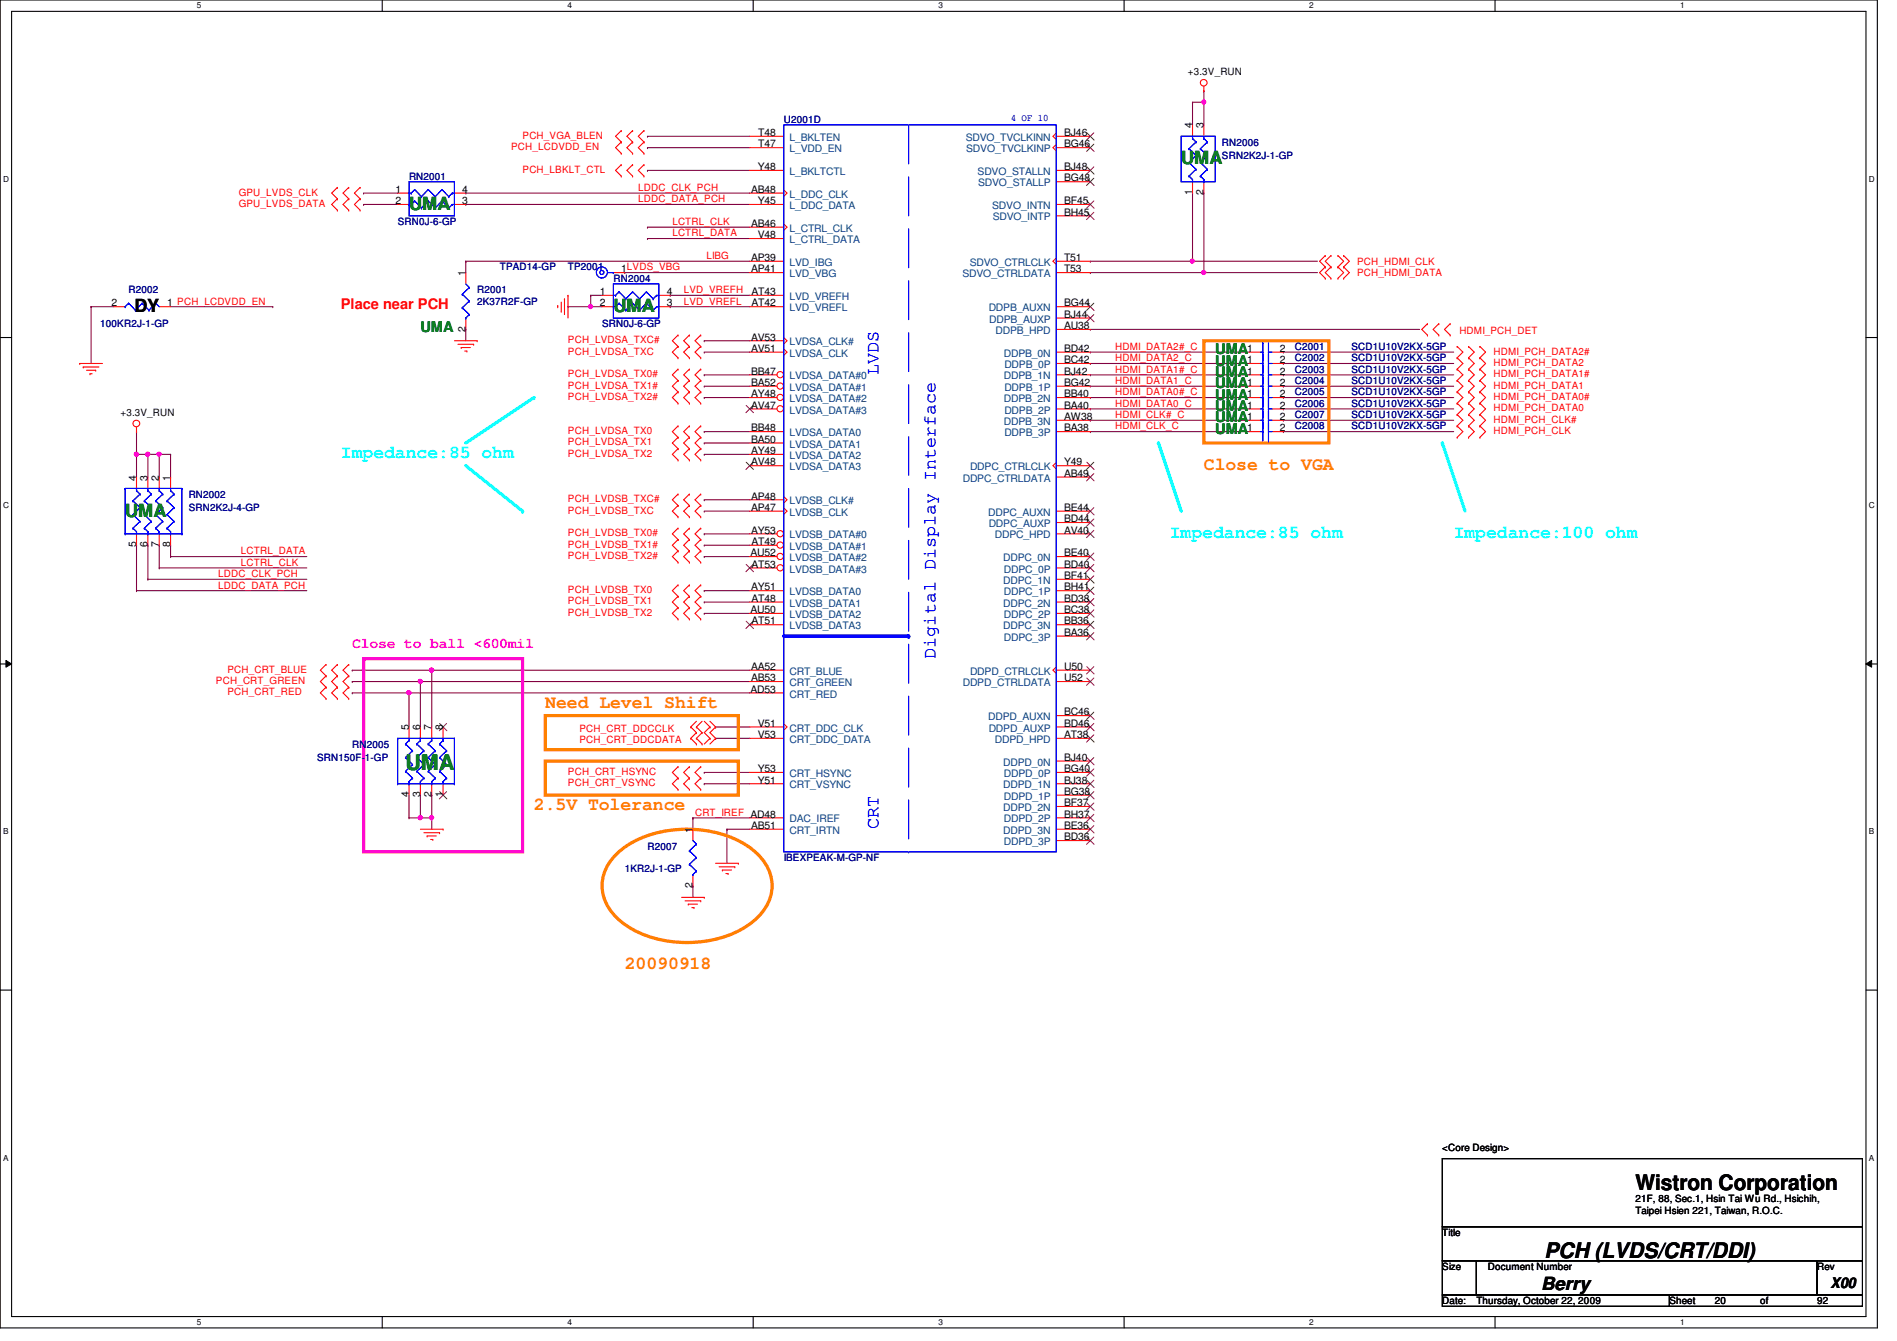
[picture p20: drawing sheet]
<svg xmlns="http://www.w3.org/2000/svg" width="297mm" height="210mm" viewBox="0 0 297 210" stroke-linecap="round" stroke-linejoin="round" font-family="sans-serif">
<defs><g id="words">
<text font-size="3.3" fill="#008000" x="63.5" y="120.5">UMA</text>
<g font-size="3.3">
<text x="256.1" y="186.3">Wistron Corporation</text>
<text x="241.8" y="196.8">PCH (LVDS/CRT/DDI)</text>
</g>
<g font-size="2.8" fill="#008000">
<text x="185" y="25.7">UMA</text>
<text x="64" y="32.9">UMA</text>
<text x="96.1" y="48.9">UMA</text>
<text x="19.6" y="80.9">UMA</text>
</g>
<g font-size="2.8">
<text x="21" y="48.9">DY</text>
<text x="241.3" y="201.9">Berry</text>
</g>
<g font-size="2.8" fill="#00f">
<text x="137.6" y="58.7" transform="rotate(-90 137.6 58.7)">LVDS</text>
<text x="146.5" y="103.1" transform="rotate(-90 146.5 103.1)">Digital Display Interface</text>
<text x="137.6" y="129.8" transform="rotate(-90 137.6 129.8)">CRT</text>
</g>
<g font-size="2.8" fill="#0ff">
<text x="53.4" y="71.7">Impedance:85 ohm</text>
<text x="183.2" y="84.2">Impedance:85 ohm</text>
<text x="227.6" y="84.2">Impedance:100 ohm</text>
</g>
<g font-size="2.8" fill="#ff8000">
<text x="188.5" y="73.5">Close to VGA</text>
<text x="85.4" y="110.8">Need Level Shift</text>
<text x="83.6" y="126.8">2.5V Tolerance</text>
<text x="97.8" y="151.7">20090918</text>
</g>
<text font-size="2.3" fill="#f00" x="53.4" y="48.3">Place near PCH</text>
<g font-size="2.3" fill="#008000">
<text x="65.8" y="51.9">UMA</text>
<text x="190.3" y="59">UMA</text>
<text x="190.3" y="57.2">UMA</text>
<text x="190.3" y="55.5">UMA</text>
<text x="190.3" y="62.6">UMA</text>
<text x="190.3" y="60.8">UMA</text>
<text x="190.3" y="64.3">UMA</text>
<text x="190.3" y="66.1">UMA</text>
<text x="190.3" y="67.9">UMA</text>
</g>
<text font-size="2.3" fill="#f0f" x="55.2" y="101.4">Close to ball &lt;600mil</text>
<text font-size="2.3" x="286.6" y="201.5">X00</text>
<g font-size="1.6">
<text x="186" y="11.8">+3.3V_RUN</text>
<text x="118.7" y="21.3">T48</text>
<text x="118.7" y="23.1">T47</text>
<text x="166.6" y="23.1">BG46</text>
<text x="166.6" y="21.3">BJ46</text>
<text x="186.7" y="20.1" transform="rotate(-90 186.7 20.1)">4</text>
<text x="188.5" y="20.1" transform="rotate(-90 188.5 20.1)">3</text>
<text x="118.7" y="26.6">Y48</text>
<text x="166.6" y="28.4">BG48</text>
<text x="166.6" y="26.6">BJ48</text>
<text x="61.9" y="30.2">1</text>
<text x="61.9" y="32">2</text>
<text x="72.4" y="32">3</text>
<text x="72.4" y="30.2">4</text>
<text x="117.6" y="35.5">AB46</text>
<text x="117.6" y="30.2">AB48</text>
<text x="118.7" y="32">Y45</text>
<text x="166.6" y="33.7">BH45</text>
<text x="166.6" y="32">BF45</text>
<text x="186.7" y="30.6" transform="rotate(-90 186.7 30.6)">1</text>
<text x="188.5" y="30.6" transform="rotate(-90 188.5 30.6)">2</text>
<text x="117.6" y="40.9">AP39</text>
<text x="118.7" y="37.3">V48</text>
<text x="166.6" y="40.9">T51</text>
<text x="17.5" y="48">2</text>
<text x="26.2" y="48">1 PCH_LCDVDD_EN</text>
<text x="72.9" y="43.2" transform="rotate(-90 72.9 43.2)">1</text>
<text x="93.9" y="46.2">1</text>
<text x="93.9" y="48">2</text>
<text x="97.3" y="42.6">1LVDS_VBG</text>
<text x="104.4" y="48">3</text>
<text x="104.4" y="46.2">4</text>
<text x="117.6" y="42.6">AP41</text>
<text x="117.7" y="46.2">AT43</text>
<text x="117.7" y="48">AT42</text>
<text x="166.6" y="42.6">T53</text>
<text x="166.6" y="48">BG44</text>
<text x="72.9" y="51.9" transform="rotate(-90 72.9 51.9)">2</text>
<text x="117.6" y="53.3">AV53</text>
<text x="166.6" y="49.7">BJ44</text>
<text x="166.6" y="51.5">AU38</text>
<text x="117.6" y="55.1">AV51</text>
<text x="117.6" y="58.6">BB47</text>
<text x="166.6" y="55.1">BD42</text>
<text x="166.6" y="58.6">BJ42</text>
<text x="166.6" y="56.9">BC42</text>
<text x="195.3" y="58.6">1</text>
<text x="195.3" y="56.9">1</text>
<text x="195.3" y="55.1">1</text>
<text x="200.4" y="58.6">2</text>
<text x="200.4" y="56.9">2</text>
<text x="200.4" y="55.1">2</text>
<text x="18.9" y="65.1">+3.3V_RUN</text>
<text x="117.6" y="60.4">BA52</text>
<text x="117.6" y="62.2">AY48</text>
<text x="117.6" y="64">AV47</text>
<text x="166.6" y="62.2">BB40</text>
<text x="166.6" y="65.7">AW38</text>
<text x="166.6" y="60.4">BG42</text>
<text x="166.6" y="64">BA40</text>
<text x="195.3" y="62.2">1</text>
<text x="195.3" y="65.7">1</text>
<text x="195.3" y="60.4">1</text>
<text x="195.3" y="64">1</text>
<text x="200.4" y="62.2">2</text>
<text x="200.4" y="65.7">2</text>
<text x="200.4" y="60.4">2</text>
<text x="200.4" y="64">2</text>
<text x="117.6" y="67.5">BB48</text>
<text x="117.6" y="69.3">BA50</text>
<text x="117.6" y="71.1">AY49</text>
<text x="166.6" y="67.5">BA38</text>
<text x="195.3" y="67.5">1</text>
<text x="200.4" y="67.5">2</text>
<text x="21.3" y="75.2" transform="rotate(-90 21.3 75.2)">4</text>
<text x="23.1" y="75.2" transform="rotate(-90 23.1 75.2)">3</text>
<text x="24.9" y="75.2" transform="rotate(-90 24.9 75.2)">2</text>
<text x="26.7" y="75.2" transform="rotate(-90 26.7 75.2)">1</text>
<text x="117.6" y="72.9">AV48</text>
<text x="166.6" y="72.9">Y49</text>
<text x="166.6" y="74.6">AB49</text>
<text x="117.6" y="78.2">AP48</text>
<text x="117.6" y="80">AP47</text>
<text x="117.6" y="83.5">AY53</text>
<text x="166.6" y="80">BE44</text>
<text x="166.6" y="81.7">BD44</text>
<text x="166.6" y="83.5">AV40</text>
<text x="21.3" y="85.7" transform="rotate(-90 21.3 85.7)">5</text>
<text x="23.1" y="85.7" transform="rotate(-90 23.1 85.7)">6</text>
<text x="24.9" y="85.7" transform="rotate(-90 24.9 85.7)">7</text>
<text x="26.7" y="85.7" transform="rotate(-90 26.7 85.7)">8</text>
<text x="117.5" y="87.1">AU52</text>
<text x="117.7" y="85.3">AT49</text>
<text x="117.7" y="88.9">AT53</text>
<text x="166.6" y="87.1">BE40</text>
<text x="166.6" y="88.9">BD40</text>
<text x="117.5" y="96">AU50</text>
<text x="117.6" y="92.4">AY51</text>
<text x="117.7" y="94.2">AT48</text>
<text x="166.6" y="90.6">BF41</text>
<text x="166.6" y="94.2">BD38</text>
<text x="166.6" y="92.4">BH41</text>
<text x="166.6" y="96">BC38</text>
<text x="117.7" y="97.7">AT51</text>
<text x="166.6" y="97.7">BB36</text>
<text x="166.6" y="99.5">BA36</text>
<text x="117.6" y="104.9">AA52</text>
<text x="117.6" y="106.6">AB53</text>
<text x="166.6" y="104.9">U50</text>
<text x="166.6" y="106.6">U52</text>
<text x="117.5" y="108.4">AD53</text>
<text x="118.7" y="113.7">V51</text>
<text x="166.6" y="112">BC46</text>
<text x="166.6" y="113.7">BD46</text>
<text x="64" y="114.3" transform="rotate(-90 64 114.3)">5</text>
<text x="65.8" y="114.3" transform="rotate(-90 65.8 114.3)">6</text>
<text x="67.6" y="114.3" transform="rotate(-90 67.6 114.3)">7</text>
<text x="69.3" y="114.3" transform="rotate(-90 69.3 114.3)">8</text>
<text x="118.7" y="115.5">V53</text>
<text x="166.6" y="119.1">BJ40</text>
<text x="166.6" y="115.5">AT38</text>
<text x="64" y="124.8" transform="rotate(-90 64 124.8)">4</text>
<text x="65.8" y="124.8" transform="rotate(-90 65.8 124.8)">3</text>
<text x="67.6" y="124.8" transform="rotate(-90 67.6 124.8)">2</text>
<text x="69.3" y="124.8" transform="rotate(-90 69.3 124.8)">1</text>
<text x="118.7" y="120.9">Y53</text>
<text x="118.7" y="122.6">Y51</text>
<text x="166.6" y="122.6">BJ38</text>
<text x="166.6" y="120.9">BG40</text>
<text x="166.6" y="124.4">BG38</text>
<text x="108.5" y="130.3" transform="rotate(-90 108.5 130.3)">1</text>
<text x="117.6" y="129.8">AB51</text>
<text x="166.6" y="126.2">BF37</text>
<text x="166.6" y="129.8">BE36</text>
<text x="166.6" y="128">BH37</text>
<text x="166.6" y="131.5">BD36</text>
<text x="108.5" y="139" transform="rotate(-90 108.5 139)">2</text>
<text x="225.8" y="180.1">&lt;Core Design&gt;</text>
<text x="256.1" y="188.1">21F, 88, Sec.1, Hsin Tai Wu Rd., Hsichih,</text>
<text x="256.1" y="189.9">Taipei Hsien 221, Taiwan, R.O.C.</text>
<text x="225.8" y="193.5">Title</text>
<text x="225.8" y="198.8">Size</text>
<text x="233" y="198.8">Document Number</text>
<text x="284.5" y="198.8">Rev</text>
<text x="225.8" y="204.1">Date:</text>
<text x="231.2" y="204.1">Thursday, October 22, 2009</text>
<text x="261.4" y="204.1">Sheet</text>
<text x="268.5" y="204.1">20</text>
<text x="275.6" y="204.1">of</text>
<text x="284.5" y="204.1">92</text>
</g>
<g font-size="1.6" fill="#f00">
<text x="80" y="23.5">PCH_LCDVDD_EN</text>
<text x="81.8" y="21.7">PCH_VGA_BLEN</text>
<text x="81.8" y="27.1">PCH_LBKLT_CTL</text>
<text x="99.9" y="29.9">LDDC_CLK_PCH</text>
<text x="37.4" y="30.6">GPU_LVDS_CLK</text>
<text x="37.4" y="32.4">GPU_LVDS_DATA</text>
<text x="99.9" y="31.7">LDDC_DATA_PCH</text>
<text x="105.3" y="35.2">LCTRL_CLK</text>
<text x="105.3" y="37">LCTRL_DATA</text>
<text x="110.6" y="40.6">LIBG</text>
<text x="212.5" y="41.4">PCH_HDMI_CLK</text>
<text x="107.1" y="45.9">LVD_VREFH</text>
<text x="107.1" y="47.7">LVD_VREFL</text>
<text x="212.5" y="43.2">PCH_HDMI_DATA</text>
<text x="88.9" y="53.7">PCH_LVDSA_TXC#</text>
<text x="228.5" y="52.3">HDMI_PCH_DET</text>
<text x="88.9" y="59.1">PCH_LVDSA_TX0#</text>
<text x="88.9" y="55.5">PCH_LVDSA_TXC</text>
<text x="174.6" y="54.8">HDMI_DATA2#_C</text>
<text x="174.6" y="56.6">HDMI_DATA2_C</text>
<text x="174.6" y="58.3">HDMI_DATA1#_C</text>
<text x="233.8" y="59.1">HDMI_PCH_DATA1#</text>
<text x="233.8" y="57.3">HDMI_PCH_DATA2</text>
<text x="233.8" y="55.5">HDMI_PCH_DATA2#</text>
<text x="88.9" y="60.8">PCH_LVDSA_TX1#</text>
<text x="88.9" y="62.6">PCH_LVDSA_TX2#</text>
<text x="174.6" y="63.7">HDMI_DATA0_C</text>
<text x="174.6" y="61.9">HDMI_DATA0#_C</text>
<text x="174.6" y="65.4">HDMI_CLK#_C</text>
<text x="174.6" y="60.1">HDMI_DATA1_C</text>
<text x="233.8" y="64.4">HDMI_PCH_DATA0</text>
<text x="233.8" y="62.6">HDMI_PCH_DATA0#</text>
<text x="233.8" y="60.8">HDMI_PCH_DATA1</text>
<text x="88.9" y="67.9">PCH_LVDSA_TX0</text>
<text x="88.9" y="69.7">PCH_LVDSA_TX1</text>
<text x="88.9" y="71.5">PCH_LVDSA_TX2</text>
<text x="174.6" y="67.2">HDMI_CLK_C</text>
<text x="233.8" y="67.9">HDMI_PCH_CLK</text>
<text x="233.8" y="66.2">HDMI_PCH_CLK#</text>
<text x="88.9" y="83.9">PCH_LVDSB_TX0#</text>
<text x="88.9" y="78.6">PCH_LVDSB_TXC#</text>
<text x="88.9" y="80.4">PCH_LVDSB_TXC</text>
<text x="37.7" y="88.6">LCTRL_CLK</text>
<text x="37.7" y="86.8">LCTRL_DATA</text>
<text x="88.9" y="85.7">PCH_LVDSB_TX1#</text>
<text x="88.9" y="87.5">PCH_LVDSB_TX2#</text>
<text x="34.2" y="92.1">LDDC_DATA_PCH</text>
<text x="34.2" y="90.3">LDDC_CLK_PCH</text>
<text x="88.9" y="92.8">PCH_LVDSB_TX0</text>
<text x="88.9" y="94.6">PCH_LVDSB_TX1</text>
<text x="88.9" y="96.4">PCH_LVDSB_TX2</text>
<text x="33.8" y="107.1">PCH_CRT_GREEN</text>
<text x="35.6" y="105.3">PCH_CRT_BLUE</text>
<text x="35.6" y="108.8">PCH_CRT_RED</text>
<text x="90.7" y="114.5">PCH_CRT_DDCCLK</text>
<text x="90.7" y="116.3">PCH_CRT_DDCDATA</text>
<text x="88.9" y="121.3">PCH_CRT_HSYNC</text>
<text x="88.9" y="123.1">PCH_CRT_VSYNC</text>
<text x="108.8" y="127.7">CRT_IREF AD48</text>
</g>
<g font-size="1.6" fill="#000080">
<text x="122.7" y="19.2">U2001D</text>
<text x="191.3" y="22.8">RN2006</text>
<text x="64" y="28.1">RN2001</text>
<text x="191.3" y="24.9">SRN2K2J-1-GP</text>
<text x="62.3" y="35.2">SRN0J-6-GP</text>
<text x="20.1" y="45.9">R2002</text>
<text x="74.7" y="45.9">R2001</text>
<text x="74.7" y="47.7">2K37R2F-GP</text>
<text x="78.3" y="42.3">TPAD14-GP</text>
<text x="88.9" y="42.3">TP2001</text>
<text x="96.1" y="44.1">RN2004</text>
<text x="15.7" y="51.2">100KR2J-1-GP</text>
<text x="94.3" y="51.2">SRN0J-6-GP</text>
<text x="202.7" y="58.3">C2003</text>
<text x="202.7" y="56.6">C2002</text>
<text x="202.7" y="54.8">C2001</text>
<text x="211.6" y="58.3">SCD1U10V2KX-5GP</text>
<text x="211.6" y="56.6">SCD1U10V2KX-5GP</text>
<text x="211.6" y="54.8">SCD1U10V2KX-5GP</text>
<text x="202.7" y="61.9">C2005</text>
<text x="202.7" y="65.4">C2007</text>
<text x="202.7" y="60.1">C2004</text>
<text x="202.7" y="63.7">C2006</text>
<text x="211.6" y="61.9">SCD1U10V2KX-5GP</text>
<text x="211.6" y="65.4">SCD1U10V2KX-5GP</text>
<text x="211.6" y="60.1">SCD1U10V2KX-5GP</text>
<text x="211.6" y="63.7">SCD1U10V2KX-5GP</text>
<text x="202.7" y="67.2">C2008</text>
<text x="211.6" y="67.2">SCD1U10V2KX-5GP</text>
<text x="29.5" y="77.9">RN2002</text>
<text x="29.5" y="80">SRN2K2J-4-GP</text>
<text x="49.7" y="119.1">SRN150F-1-GP</text>
<text x="55.2" y="117">RN2005</text>
<text x="97.8" y="136.6">1KR2J-1-GP</text>
<text x="101.4" y="133">R2007</text>
<text x="122.7" y="134.8">IBEXPEAK-M-GP-NF</text>
</g>
<g font-size="1.6" fill="#004080">
<text x="123.6" y="22.1">L_BKLTEN</text>
<text x="123.6" y="23.8">L_VDD_EN</text>
<text x="151.2" y="22.1">SDVO_TVCLKINN</text>
<text x="151.3" y="23.8">SDVO_TVCLKINP</text>
<text x="123.6" y="27.4">L_BKLTCTL</text>
<text x="153.1" y="27.4">SDVO_STALLN</text>
<text x="153.2" y="29.2">SDVO_STALLP</text>
<text x="123.6" y="30.9">L_DDC_CLK</text>
<text x="123.6" y="32.7">L_DDC_DATA</text>
<text x="155.4" y="32.7">SDVO_INTN</text>
<text x="155.4" y="34.5">SDVO_INTP</text>
<text x="123.6" y="36.3">L_CTRL_CLK</text>
<text x="123.6" y="38.1">L_CTRL_DATA</text>
<text x="123.6" y="41.6">LVD_IBG</text>
<text x="151.8" y="41.6">SDVO_CTRLCLK</text>
<text x="123.6" y="46.9">LVD_VREFH</text>
<text x="123.6" y="43.4">LVD_VBG</text>
<text x="150.7" y="43.4">SDVO_CTRLDATA</text>
<text x="123.6" y="48.7">LVD_VREFL</text>
<text x="154.8" y="48.7">DDPB_AUXN</text>
<text x="154.9" y="50.5">DDPB_AUXP</text>
<text x="155.9" y="52.3">DDPB_HPD</text>
<text x="123.6" y="54.1">LVDSA_CLK#</text>
<text x="123.6" y="55.8">LVDSA_CLK</text>
<text x="123.6" y="59.4">LVDSA_DATA#0</text>
<text x="157.2" y="55.8">DDPB_0N</text>
<text x="157.2" y="59.4">DDPB_1N</text>
<text x="157.3" y="57.6">DDPB_0P</text>
<text x="123.6" y="61.2">LVDSA_DATA#1</text>
<text x="123.6" y="62.9">LVDSA_DATA#2</text>
<text x="123.6" y="64.7">LVDSA_DATA#3</text>
<text x="157.2" y="62.9">DDPB_2N</text>
<text x="157.3" y="61.2">DDPB_1P</text>
<text x="157.3" y="64.7">DDPB_2P</text>
<text x="123.6" y="68.3">LVDSA_DATA0</text>
<text x="123.6" y="70.1">LVDSA_DATA1</text>
<text x="123.6" y="71.8">LVDSA_DATA2</text>
<text x="157.2" y="66.5">DDPB_3N</text>
<text x="157.3" y="68.3">DDPB_3P</text>
<text x="123.6" y="73.6">LVDSA_DATA3</text>
<text x="150.7" y="75.4">DDPC_CTRLDATA</text>
<text x="151.9" y="73.6">DDPC_CTRLCLK</text>
<text x="123.6" y="79">LVDSB_CLK#</text>
<text x="123.6" y="80.7">LVDSB_CLK</text>
<text x="154.7" y="80.7">DDPC_AUXN</text>
<text x="154.8" y="82.5">DDPC_AUXP</text>
<text x="123.6" y="84.3">LVDSB_DATA#0</text>
<text x="123.6" y="86.1">LVDSB_DATA#1</text>
<text x="123.6" y="87.8">LVDSB_DATA#2</text>
<text x="123.6" y="89.6">LVDSB_DATA#3</text>
<text x="155.8" y="84.3">DDPC_HPD</text>
<text x="157.1" y="87.8">DDPC_0N</text>
<text x="157.2" y="89.6">DDPC_0P</text>
<text x="123.6" y="93.2">LVDSB_DATA0</text>
<text x="123.6" y="95">LVDSB_DATA1</text>
<text x="157.1" y="91.4">DDPC_1N</text>
<text x="157.1" y="95">DDPC_2N</text>
<text x="157.2" y="93.2">DDPC_1P</text>
<text x="123.6" y="96.7">LVDSB_DATA2</text>
<text x="123.6" y="98.5">LVDSB_DATA3</text>
<text x="157.1" y="98.5">DDPC_3N</text>
<text x="157.2" y="96.7">DDPC_2P</text>
<text x="157.2" y="100.3">DDPC_3P</text>
<text x="123.6" y="105.6">CRT_BLUE</text>
<text x="123.6" y="107.4">CRT_GREEN</text>
<text x="150.7" y="107.4">DDPD_CTRLDATA</text>
<text x="151.9" y="105.6">DDPD_CTRLCLK</text>
<text x="123.6" y="109.2">CRT_RED</text>
<text x="154.7" y="112.7">DDPD_AUXN</text>
<text x="123.6" y="114.5">CRT_DDC_CLK</text>
<text x="123.6" y="116.3">CRT_DDC_DATA</text>
<text x="154.8" y="114.5">DDPD_AUXP</text>
<text x="155.8" y="116.3">DDPD_HPD</text>
<text x="157.1" y="119.8">DDPD_0N</text>
<text x="123.6" y="121.6">CRT_HSYNC</text>
<text x="123.6" y="123.4">CRT_VSYNC</text>
<text x="157.1" y="123.4">DDPD_1N</text>
<text x="157.2" y="121.6">DDPD_0P</text>
<text x="157.2" y="125.2">DDPD_1P</text>
<text x="123.6" y="130.5">CRT_IRTN</text>
<text x="123.6" y="128.7">DAC_IREF</text>
<text x="157.1" y="127">DDPD_2N</text>
<text x="157.1" y="130.5">DDPD_3N</text>
<text x="157.2" y="128.7">DDPD_2P</text>
<text x="157.2" y="132.3">DDPD_3P</text>
</g>
<text font-size="1.6" fill="#00f" x="158.3" y="19">4 OF 10</text>
<g font-size="1.3">
<text x="30.8" y="1.3">5</text>
<text x="88.9" y="1.3">4</text>
<text x="146.9" y="1.3">3</text>
<text x="205" y="1.3">2</text>
<text x="263.1" y="1.3">1</text>
<text x=".5" y="28.4">D</text>
<text x="292.6" y="28.4">D</text>
<text x=".5" y="79.5">C</text>
<text x="292.6" y="79.5">C</text>
<text x=".5" y="130.6">B</text>
<text x="292.6" y="130.6">B</text>
<text x=".5" y="181.7">A</text>
<text x="292.6" y="181.7">A</text>
<text x="30.8" y="207.4">5</text>
<text x="88.9" y="207.4">4</text>
<text x="146.9" y="207.4">3</text>
<text x="205" y="207.4">2</text>
<text x="263.1" y="207.4">1</text>
</g>
</g></defs>
<path d="M0 0h294v207.9h-294zM1.8 1.8h290.4v204.3h-290.4z" fill="none" stroke="#000" stroke-width=".17"/>
<g fill="#fff">
<path d="M30.8 .2h.7v1.4h-.7z"/>
<path d="M30.8 206.2h.7v1.4h-.7z"/>
</g>
<path d="M59.9 0v1.8M59.9 206.1v1.8" fill="none" stroke="#000" stroke-width=".17"/>
<g fill="#fff">
<path d="M88.9 .2h.6v1.4h-.6z"/>
<path d="M88.9 206.2h.6v1.4h-.6z"/>
</g>
<path d="M117.9 0v1.8M117.9 206.1v1.8" fill="none" stroke="#000" stroke-width=".17"/>
<g fill="#fff">
<path d="M146.9 .2h.7v1.4h-.7z"/>
<path d="M146.9 206.2h.7v1.4h-.7z"/>
</g>
<path d="M176 0v1.8M176 206.1v1.8" fill="none" stroke="#000" stroke-width=".17"/>
<g fill="#fff">
<path d="M205 .2h.7v1.4h-.7z"/>
<path d="M205 206.2h.7v1.4h-.7z"/>
</g>
<path d="M234.1 0v1.8M234.1 206.1v1.8" fill="none" stroke="#000" stroke-width=".17"/>
<g fill="#fff">
<path d="M263.1 .2h.7v1.4h-.7z"/>
<path d="M263.1 206.2h.7v1.4h-.7z"/>
<path d="M.5 27.3h.9v1.4h-.9z"/>
<path d="M292.6 27.3h.9v1.4h-.9z"/>
<path d="M.5 78.4h.9v1.4h-.9z"/>
<path d="M292.6 78.4h.9v1.4h-.9z"/>
</g>
<path d="M0 52.8h1.8M292.2 52.8h1.8" fill="none" stroke="#000" stroke-width=".17"/>
<g fill="#fff">
<path d="M.5 129.5h.8v1.4h-.8z"/>
<path d="M292.6 129.5h.9v1.4h-.9z"/>
</g>
<path d="M0 103.9h1.8M292.2 103.9h1.8" fill="none" stroke="#000" stroke-width=".17"/>
<path d="M.9 103.4l.9 .5-.9 .5zM292.2 103.9l.9-.5v1z" fill="#000"/>
<path d="M.9 103.4l.9 .5-.9 .5zM292.2 103.9l.9-.5v1z" fill="none" stroke="#000" stroke-width=".16"/>
<g fill="#fff">
<path d="M.5 180.5h.8v1.4h-.8z"/>
<path d="M292.6 180.5h.9v1.4h-.9z"/>
</g>
<path d="M0 155h1.8M292.2 155h1.8" fill="none" stroke="#000" stroke-width=".17"/>
<path d="M14.3 48h.1M14.3 48h3.5M14.3 48v8.9M188.5 42.7h.1M188.5 42.7h17.8M112.1 113.8h.1M112.1 113.8h5.3" fill="none" stroke="#800040" stroke-width=".17"/>
<circle cx="188.5" cy="42.6" r=".32" fill="#f0f"/>
<circle cx="188.5" cy="42.6" r=".32" fill="none" stroke="#f0f" stroke-width=".17"/>
<path d="M186.7 40.9h.1M186.7 40.9h19.6" fill="none" stroke="#800040" stroke-width=".17"/>
<circle cx="186.7" cy="40.9" r=".32" fill="#f0f"/>
<circle cx="186.7" cy="40.9" r=".32" fill="none" stroke="#f0f" stroke-width=".17"/>
<g fill="none" stroke="#800040" stroke-width=".17">
<path d="M101.4 26.7h.1M101.4 21.3h.1M101.4 23.1h.1M101.4 26.7h16M101.4 21.3h16M101.4 23.1h16M72.9 40.9h.1M72.9 51.6h.1M72.9 40.9v1.8M72.9 51.6v1.7M72.9 40.9h44.5M97.8 42.7h.1"/>
<path d="M97.8 42.7h19.6M110.3 53.3h.1M110.3 55.1h.1M110.3 58.7h.1M110.3 53.3h7.1M110.3 55.1h7.1M110.3 58.7h7.1M110.3 78.2h.1M110.3 60.5h.1M110.3 69.3h.1M110.3 71.1h.1M110.3 67.6h.1"/>
<path d="M110.3 62.2h.1M110.3 78.2h7.1M110.3 60.5h7.1M110.3 69.3h7.1M110.3 71.1h7.1M110.3 67.6h7.1M110.3 62.2h7.1M110.3 85.3h.1M110.3 94.2h.1M110.3 96h.1M110.3 92.5h.1M110.3 87.1h.1"/>
<path d="M110.3 83.6h.1M110.3 80h.1M110.3 85.3h7.1M110.3 94.2h7.1M110.3 96h7.1M110.3 92.5h7.1M110.3 87.1h7.1M110.3 83.6h7.1M110.3 80h7.1M65.8 106.7h.1M65.8 106.7h51.6M67.6 104.9h.1"/>
<path d="M67.6 104.9h49.8M108.5 128h.1M108.5 128h8.9M110.3 120.9h.1M110.3 122.7h.1M110.3 120.9h7.1M110.3 122.7h7.1M113.8 129.8h.1M113.8 129.8h3.6M113.8 129.8v5.3"/>
</g>
<circle cx="65.8" cy="106.7" r=".32" fill="#f0f"/>
<circle cx="65.8" cy="106.7" r=".32" fill="none" stroke="#f0f" stroke-width=".17"/>
<g fill="none" stroke="#800040" stroke-width=".17">
<path d="M56.9 30.2h.1M56.9 32h.1M56.9 30.2h5.4M56.9 32h5.4M72.9 32h.1M72.9 32h44.5M26.7 48h16M42.7 48h.1M92.5 48h.1M92.5 48h1.8M104.9 46.2h.1M104.9 48h.1"/>
<path d="M104.9 48h12.5M104.9 46.2h12.5M170.7 55.1h.1M170.7 56.9h.1M170.7 58.7h.1M170.7 51.6h.1M170.7 55.1h24.9M170.7 56.9h24.9M170.7 58.7h24.9M170.7 51.6h51.6M201 58.7h.1M201 55.1h.1"/>
<path d="M201 56.9h.1M201 55.1h26.6M201 56.9h26.6M201 58.7h26.6M170.7 64h.1M170.7 62.2h.1M170.7 65.8h.1M170.7 67.6h.1M170.7 60.5h.1M170.7 64h24.9M170.7 62.2h24.9M170.7 65.8h24.9"/>
<path d="M170.7 60.5h24.9M170.7 67.6h24.9M201 62.2h.1M201 64h.1M201 60.5h.1M201 65.8h.1M201 67.6h.1M201 64h26.6M201 62.2h26.6M201 65.8h26.6M201 60.5h26.6M201 67.6h26.6"/>
<path d="M112.1 115.6h.1M112.1 115.6h5.3M108.5 128h.1M108.5 138.7h.1M108.5 128v1.8M108.5 138.7v1.8"/>
</g>
<circle cx="92.5" cy="48" r=".32" fill="#f0f"/>
<circle cx="92.5" cy="48" r=".32" fill="none" stroke="#f0f" stroke-width=".17"/>
<path d="M72.9 30.2h.1M72.9 30.2h44.5M88.9 48h.1M92.5 46.2h.1M92.5 46.2h1.8M92.5 46.2v1.8h-3.6M21.4 71.1h.1M21.4 71.1v3.6M23.2 71.1h.1M23.2 71.1v3.6" fill="none" stroke="#800040" stroke-width=".17"/>
<circle cx="21.4" cy="71.1" r=".32" fill="#f0f"/>
<circle cx="21.4" cy="71.1" r=".32" fill="none" stroke="#f0f" stroke-width=".17"/>
<path d="M64 128h.1M64 124.5v3.5M64 128h1.8M65.8 128h.1" fill="none" stroke="#800040" stroke-width=".17"/>
<circle cx="65.8" cy="128" r=".32" fill="#f0f"/>
<circle cx="65.8" cy="128" r=".32" fill="none" stroke="#f0f" stroke-width=".17"/>
<path d="M65.8 128h.1M65.8 124.5v3.5M65.8 128h1.8M67.6 124.5h.1M67.6 128h.1M67.6 124.5v5.3" fill="none" stroke="#800040" stroke-width=".17"/>
<circle cx="67.6" cy="128" r=".32" fill="#f0f"/>
<circle cx="67.6" cy="128" r=".32" fill="none" stroke="#f0f" stroke-width=".17"/>
<path d="M64 108.5h.1M64 108.5h53.4" fill="none" stroke="#800040" stroke-width=".17"/>
<circle cx="64" cy="108.4" r=".32" fill="#f0f"/>
<circle cx="64" cy="108.4" r=".32" fill="none" stroke="#f0f" stroke-width=".17"/>
<g fill="none" stroke="#800040" stroke-width=".17">
<path d="M186.7 16h.1M186.7 16h1.8M188.5 16h.1M188.5 16v3.6M101.4 37.3h.1M101.4 35.6h.1M101.4 37.3h16M101.4 35.6h16M24.9 85.3h.1M24.9 88.9h.1M24.9 85.3v3.6M24.9 88.9h23.1"/>
<path d="M26.7 85.3h.1M26.7 87.1h.1M26.7 85.3v1.8M26.7 87.1h21.3"/>
</g>
<circle cx="188.5" cy="16" r=".32" fill="#f0f"/>
<circle cx="188.5" cy="16" r=".32" fill="none" stroke="#f0f" stroke-width=".17"/>
<g fill="none" stroke="#800040" stroke-width=".17">
<path d="M186.7 16h.1M186.7 16v3.6M188.5 14.2h.1M188.5 14.2v1.8M186.7 30.2h.1M186.7 30.2v10.7h-16M188.5 30.2h.1M188.5 30.2v12.5h-17.8M170.7 40.9h.1M170.7 42.7h.1M21.4 71.1h.1M21.4 67.6h.1"/>
<path d="M21.4 71.1h3.5M21.4 67.6v3.5M24.9 71.1h.1"/>
</g>
<circle cx="23.1" cy="71.1" r=".32" fill="#f0f"/>
<circle cx="23.1" cy="71.1" r=".32" fill="none" stroke="#f0f" stroke-width=".17"/>
<path d="M24.9 74.7h.1M26.7 71.1h.1M26.7 71.1h-1.8v3.6" fill="none" stroke="#800040" stroke-width=".17"/>
<circle cx="24.9" cy="71.1" r=".32" fill="#f0f"/>
<circle cx="24.9" cy="71.1" r=".32" fill="none" stroke="#f0f" stroke-width=".17"/>
<g fill="none" stroke="#800040" stroke-width=".17">
<path d="M26.7 74.7h.1M26.7 71.1v3.6M21.4 92.5h.1M21.4 85.3h.1M21.4 92.5h26.6M21.4 85.3v7.2M23.2 85.3h.1M23.2 90.7h.1M23.2 85.3v5.4M23.2 90.7h24.8M55.2 108.5h.1M55.2 106.7h.1"/>
<path d="M55.2 108.5h8.8M55.2 106.7h10.6M64 108.5h.1M64 108.5v5.3M65.8 106.7h.1M65.8 106.7v7.1M67.6 104.9h.1M67.6 104.9v8.9"/>
</g>
<circle cx="67.6" cy="104.9" r=".32" fill="#f0f"/>
<circle cx="67.6" cy="104.9" r=".32" fill="none" stroke="#f0f" stroke-width=".17"/>
<path d="M55.2 104.9h.1M55.2 104.9h12.4" fill="none" stroke="#800040" stroke-width=".17"/>
<g fill="none" stroke="#f00" stroke-width=".17">
<path d="M188.5 14.2h.1M188.5 13.5v.7M52.8 31.1h.1M52.8 29.3h.1M52.8 32.9h.1M52.8 31.1l-.9 .9 .9 .9M52.8 29.3l-.9 .9 .9 .9M54.6 29.3h.1M54.6 31.1h.1M54.6 32.9h.1M54.6 29.3l-.9 .9 .9 .9M54.6 31.1l-.9 .9 .9 .9"/>
<path d="M56.4 31.1h.1M56.4 29.3h.1M56.4 32.9h.1M56.4 31.1l-.9 .9 .9 .9M56.4 29.3l-.9 .9 .9 .9M97.3 27.6h.1M97.3 25.8h.1M97.3 24h.1M97.3 22.2h.1M97.3 20.4h.1M97.3 25.8l-.9 .9 .9 .9M97.3 20.4l-.9 .9 .9 .9"/>
<path d="M97.3 22.2l-.9 .9 .9 .9M99.1 25.8h.1M99.1 27.6h.1M99.1 22.2h.1M99.1 24h.1M99.1 20.4h.1M99.1 25.8l-.9 .9 .9 .9M99.1 22.2l-.9 .9 .9 .9M99.1 20.4l-.9 .9 .9 .9M100.8 27.6h.1M100.8 25.8h.1M100.8 24h.1"/>
<path d="M100.8 22.2h.1M100.8 20.4h.1M100.8 25.8l-.9 .9 .9 .9M100.8 22.2l-.9 .9 .9 .9M100.8 20.4l-.9 .9 .9 .9M12.5 56.9h.1M12.5 56.9h3.5M13 57.4h.1M13 57.4h2.5M13.5 58h1.5M14.1 58.5h.1M14.1 58.5h.3"/>
<path d="M15 58h.1M71.2 53.3h3.5M71.7 53.9h2.5M72.2 54.4h.1M72.2 54.4h1.5M72.8 54.9h.3M73.1 54.9h.1M74.2 53.9h.1M74.7 53.3h.1M87.3 47.8h.1M87.3 47.8v.4M87.9 48.7h.1"/>
<path d="M87.9 47.3v1.4M88.4 46.8h.1M88.4 46.8v2.4M88.9 46.2h.1M88.9 46.2v3.6M106.2 59.6h.1M106.2 57.8h.1M106.2 54.2h.1M106.2 52.5h.1M106.2 56h.1M106.2 59.6l-.9 .9 .9 .8M106.2 54.2l-.9 .9 .9 .9"/>
<path d="M106.2 57.8l-.9 .9 .9 .9M106.2 52.5l-.9 .8 .9 .9M107.9 57.8h.1M107.9 59.6h.1M107.9 52.5h.1M107.9 54.2h.1M107.9 56h.1M107.9 57.8l-.8 .9 .8 .9M107.9 59.6l-.8 .9 .8 .8M107.9 52.5l-.8 .8 .8 .9M107.9 54.2l-.8 .9 .8 .9M109.7 59.6h.1"/>
<path d="M109.7 57.8h.1M109.7 54.2h.1M109.7 52.5h.1M109.7 56h.1M109.7 59.6l-.9 .9 .9 .8M109.7 57.8l-.9 .9 .9 .9M109.7 54.2l-.9 .9 .9 .9M109.7 52.5l-.9 .8 .9 .9M207.5 41.8h.1M207.5 40h.1M207.5 43.6h.1M207.5 40l-.9 .9 .9 .9"/>
<path d="M207.5 41.8l-.9 .9 .9 .9M208.4 41.8h.1M208.4 40h.1M208.4 43.6h.1M208.4 40l-.9 .9 .9 .9M208.4 41.8l-.9 .9 .9 .9M209.5 40h.1M209.5 41.8h.1M209.5 43.6h.1M209.5 40l.9 .9-.9 .9M209.5 41.8l.9 .9-.9 .9M210.4 41.8h.1"/>
<path d="M210.4 40h.1M210.4 43.6h.1M210.4 40l.9 .9-.9 .9M210.4 41.8l.9 .9-.9 .9M223.5 52.5h.1M223.5 50.7h.1M223.5 50.7l-.9 .9 .9 .9M225.3 50.7h.1M225.3 52.5h.1M225.3 50.7l-.9 .9 .9 .9M227.1 52.5h.1M227.1 50.7h.1"/>
<path d="M227.1 50.7l-.9 .9 .9 .9M228.2 59.6h.1M228.2 57.8h.1M228.2 56h.1M228.2 54.2h.1M228.2 57.8l.9 .9-.9 .9M228.2 59.6l.9 .9-.9 .8M228.2 56l.9 .9-.9 .9M228.2 54.2l.9 .9-.9 .9M230 59.6h.1M230 57.8h.1M230 56h.1"/>
<path d="M230 54.2h.1M230 59.6l.8 .9-.8 .8M230 57.8l.8 .9-.8 .9M230 56l.8 .9-.8 .9M230 54.2l.8 .9-.8 .9M231.7 59.6h.1M231.7 57.8h.1M231.7 56h.1M231.7 54.2h.1M231.7 59.6l.9 .9-.9 .8M231.7 57.8l.9 .9-.9 .9M231.7 56l.9 .9-.9 .9"/>
<path d="M231.7 54.2l.9 .9-.9 .9M21.4 67.6h.1M21.4 66.8v.8M106.2 68.5h.1M106.2 66.7h.1M106.2 70.2h.1M106.2 72h.1M106.2 61.3h.1M106.2 63.1h.1M106.2 79.1h.1M106.2 77.3h.1M106.2 68.5l-.9 .8 .9 .9"/>
<path d="M106.2 66.7l-.9 .9 .9 .9M106.2 70.2l-.9 .9 .9 .9M106.2 61.3l-.9 .9 .9 .9M106.2 79.1l-.9 .9 .9 .9M106.2 77.3l-.9 .9 .9 .9M107.9 66.7h.1M107.9 68.5h.1M107.9 70.2h.1M107.9 72h.1M107.9 61.3h.1M107.9 63.1h.1M107.9 77.3h.1"/>
<path d="M107.9 79.1h.1M107.9 66.7l-.8 .9 .8 .9M107.9 68.5l-.8 .8 .8 .9M107.9 70.2l-.8 .9 .8 .9M107.9 61.3l-.8 .9 .8 .9M107.9 77.3l-.8 .9 .8 .9M107.9 79.1l-.8 .9 .8 .9M109.7 68.5h.1M109.7 66.7h.1M109.7 70.2h.1M109.7 72h.1M109.7 61.3h.1"/>
<path d="M109.7 63.1h.1M109.7 79.1h.1M109.7 77.3h.1M109.7 68.5l-.9 .8 .9 .9M109.7 66.7l-.9 .9 .9 .9M109.7 70.2l-.9 .9 .9 .9M109.7 61.3l-.9 .9 .9 .9M109.7 79.1l-.9 .9 .9 .9M109.7 77.3l-.9 .9 .9 .9M228.2 64.9h.1M228.2 63.1h.1M228.2 61.3h.1"/>
<path d="M228.2 68.5h.1M228.2 66.7h.1M228.2 61.3l.9 .9-.9 .9M228.2 64.9l.9 .9-.9 .9M228.2 63.1l.9 .9-.9 .9M228.2 66.7l.9 .9-.9 .9M230 63.1h.1M230 64.9h.1M230 61.3h.1M230 66.7h.1M230 68.5h.1M230 63.1l.8 .9-.8 .9"/>
<path d="M230 61.3l.8 .9-.8 .9M230 64.9l.8 .9-.8 .9M230 66.7l.8 .9-.8 .9M231.7 64.9h.1M231.7 63.1h.1M231.7 61.3h.1M231.7 68.5h.1M231.7 66.7h.1M231.7 64.9l.9 .9-.9 .9M231.7 61.3l.9 .9-.9 .9M231.7 66.7l.9 .9-.9 .9M231.7 63.1l.9 .9-.9 .9"/>
<path d="M106.2 93.3h.1M106.2 91.6h.1M106.2 95.1h.1M106.2 96.9h.1M106.2 84.5h.1M106.2 82.7h.1M106.2 86.2h.1M106.2 88h.1M106.2 80.9h.1M106.2 93.3l-.9 .9 .9 .9M106.2 95.1l-.9 .9 .9 .9M106.2 91.6l-.9 .9 .9 .8"/>
<path d="M106.2 84.5l-.9 .8 .9 .9M106.2 82.7l-.9 .9 .9 .9M106.2 86.2l-.9 .9 .9 .9M107.9 91.6h.1M107.9 93.3h.1M107.9 95.1h.1M107.9 96.9h.1M107.9 82.7h.1M107.9 84.5h.1M107.9 86.2h.1M107.9 88h.1M107.9 80.9h.1"/>
<path d="M107.9 91.6l-.8 .9 .8 .8M107.9 93.3l-.8 .9 .8 .9M107.9 95.1l-.8 .9 .8 .9M107.9 82.7l-.8 .9 .8 .9M107.9 84.5l-.8 .8 .8 .9M107.9 86.2l-.8 .9 .8 .9M109.7 93.3h.1M109.7 91.6h.1M109.7 95.1h.1M109.7 96.9h.1M109.7 84.5h.1M109.7 82.7h.1"/>
<path d="M109.7 86.2h.1M109.7 88h.1M109.7 80.9h.1M109.7 93.3l-.9 .9 .9 .9M109.7 91.6l-.9 .9 .9 .8M109.7 95.1l-.9 .9 .9 .9M109.7 84.5l-.9 .8 .9 .9M109.7 82.7l-.9 .9 .9 .9M109.7 86.2l-.9 .9 .9 .9M51.1 105.8h.1M51.1 104h.1M51.1 107.6h.1"/>
<path d="M51.1 109.3h.1M51.1 107.6l-.9 .9 .9 .8M51.1 105.8l-.9 .9 .9 .9M51.1 104l-.9 .9 .9 .9M52.8 104h.1M52.8 105.8h.1M52.8 107.6h.1M52.8 109.3h.1M52.8 105.8l-.9 .9 .9 .9M52.8 107.6l-.9 .9 .9 .8M52.8 104l-.9 .9 .9 .9M54.6 105.8h.1"/>
<path d="M54.6 104h.1M54.6 107.6h.1M54.6 109.3h.1M54.6 104l-.9 .9 .9 .9M54.6 105.8l-.9 .9 .9 .9M54.6 107.6l-.9 .9 .9 .8M108.2 113.8h.1M108.2 115.6h.1M108.2 113.8l.8 .9M108.2 115.6l.8 .9M109 114.7h.1M109 113.8h.1"/>
<path d="M109 116.5h.1M109 115.6h.1M109 113.8l.9 .9M109 112.9l-.8 .9M109 115.6l.9 .9M109 114.7l-.8 .9M109.9 114.7h.1M109.9 116.5h.1M109.9 112.9l-.9 .9M109.9 114.7l-.9 .9M110.3 112.9l.9 .9M111.2 113.8h.1"/>
<path d="M111.2 115.6h.1M111.2 112.9l.9 .9M111.2 113.8l-.9 .9 .9 .9M111.2 115.6l-.9 .9M112.1 113.8h.1M112.1 115.6h.1M112.1 113.8l-.9 .9 .9 .9M112.1 115.6l-.9 .9M65.8 129.8h3.6M66.4 130.3h2.4M66.9 130.9h.1M66.9 130.9h1.4"/>
<path d="M67.4 131.4h.4M67.8 131.4h.1M68.8 130.3h.1M69.4 129.8h.1M106.2 121.8h.1M106.2 120h.1M106.2 123.6h.1M106.2 121.8l-.9 .9 .9 .9M106.2 120l-.9 .9 .9 .9M107.9 120h.1M107.9 121.8h.1M107.9 123.6h.1"/>
<path d="M107.9 120l-.8 .9 .8 .9M107.9 121.8l-.8 .9 .8 .9M109.7 121.8h.1M109.7 120h.1M109.7 123.6h.1M109.7 121.8l-.9 .9 .9 .9M109.7 120l-.9 .9 .9 .9M112.1 135.1h3.5M112.6 135.7h2.5M113.1 136.2h.1M113.1 136.2h1.5M113.7 136.7h.3"/>
<path d="M114 136.7h.1M115.1 135.7h.1M115.6 135.1h.1M106.7 140.5h3.6M107.3 141h2.4M107.8 141.5h.1M107.8 141.5h1.4M108.3 142.1h.4M108.7 142.1h.1M109.7 141h.1M110.3 140.5h.1"/>
<circle cx="188.5" cy="12.9" r=".52"/>
<circle cx="21.4" cy="66.3" r=".52"/>
</g>
<path d="M225.8 181.4h65.8v10.6h-65.8zM225.8 192h65.8v5.4h-65.8zM225.8 197.4h5.4v5.3h-5.4zM231.2 197.4h53.3v5.3h-53.3zM284.5 197.4h7.1v5.3h-7.1zM225.8 202.7h35.6v1.8h-35.6zM261.4 202.7h30.2v1.8h-30.2z" fill="none" stroke="#000" stroke-width=".17"/>
<path d="M56.9 103.1h24.9v30.2h-24.9z" fill="none" stroke="#f0f" stroke-width=".51"/>
<path d="M188.5 53.3h19.6v16h-19.6zM85.4 112h30.2v5.3h-30.2zM85.4 119.1h30.2v5.4h-30.2z" fill="none" stroke="#ff8000" stroke-width=".51"/>
<path d="M181.4 69.3l3.6 10.7" fill="none" stroke="#0ff" stroke-width=".51"/>
<circle cx="181.4" cy="69.3" r=".25" fill="#0ff"/>
<path d="M225.8 69.3l3.6 10.7" fill="none" stroke="#0ff" stroke-width=".51"/>
<circle cx="225.8" cy="69.3" r=".25" fill="#0ff"/>
<path d="M83.6 62.2l-10.7 7.1" fill="none" stroke="#0ff" stroke-width=".51"/>
<circle cx="83.6" cy="62.2" r=".25" fill="#0ff"/>
<path d="M72.9 72.9l8.9 7.1" fill="none" stroke="#0ff" stroke-width=".51"/>
<circle cx="81.8" cy="80" r=".25" fill="#0ff"/>
<path d="M96.3 133.9a15.5 15.5 0 0 1 11.3-4.1 16 16 0 0 1 11.2 4.1 6.5 6.5 0 0 1 0 9.5 15.5 15.5 0 0 1-11.2 4.1 15.9 15.9 0 0 1-11.3-4.1 6.5 6.5 0 0 1 0-9.5z" fill="none" stroke="#ff8000" stroke-width=".51"/>
<g fill="none" stroke="#f00" stroke-width=".17">
<path d="M186.7 19.6v1.7M188.5 19.6v1.7M117.4 26.7h5.3M117.4 21.3h5.3M117.4 35.6h5.3M117.4 37.3h5.3M117.4 30.2h5.3M117.4 32h5.3M117.4 23.1h5.3M122.7 35.1l.5 .5-.5 .5M122.7 29.7l.5 .5-.5 .5M186.7 28.4v1.8"/>
<path d="M188.5 28.4v1.8M17.8 48h1.8M24.9 48h1.8M96.1 42.7h1.7M117.4 53.3h5.3M117.4 55.1h5.3M122.7 52.8l.5 .5-.5 .5M122.7 54.6l.5 .5-.5 .5M195.6 58.7h1.8M199.2 58.7h1.8M21.4 74.7v1.8M23.2 74.7v1.8"/>
<path d="M24.9 74.7v1.8M26.7 74.7v1.8M195.6 62.2h1.8M195.6 65.8h1.8M199.2 62.2h1.8M199.2 65.8h1.8M21.4 83.6v1.7M23.2 83.6v1.7M24.9 83.6v1.7M26.7 83.6v1.7"/>
</g>
<g fill="none" stroke="#00f" stroke-width=".17">
<path d="M185 21.3h5.3v7.1h-5.3zM186.2 27.6h.1M186.2 25.4h.1M186.2 23.3h.1M186.2 27.6l.5 .5M186.2 25.4l1.1 1.1M186.2 23.3l1.1 1M186.7 28.1h.1M186.7 21.7h.1M186.7 21.3h.1M186.7 21.3v.4M186.7 28.1v.3"/>
<path d="M186.7 21.7l.6 .5M187.3 26.5h.1M187.3 24.3h.1M187.3 22.2h.1M187.3 26.5l-1.1 1.1M187.3 24.3l-1.1 1.1M187.3 22.2l-1.1 1.1M188 23.3h.1M188 25.4h.1M188 27.6h.1M188 23.3l1.1 1M188 25.4l1.1 1.1"/>
<path d="M188 27.6l.5 .5M188.5 21.7h.1M188.5 28.1h.1M188.5 28.4h.1M188.5 21.3v.4M188.5 28.1v.3M188.5 21.7l.6 .5M189.1 22.2h.1M189.1 24.3h.1M189.1 26.5h.1M189.1 22.2l-1.1 1.1M189.1 24.3l-1.1 1.1"/>
<path d="M189.1 26.5l-1.1 1.1M19.6 48h.1M20.1 47.5h.1M20.1 47.5l1.1 1.1M20.1 47.5l-.5 .5M21.2 48.6h.1M22.3 47.5h.1M22.3 47.5l1 1.1M22.3 47.5l-1.1 1.1M23.3 48.6h.1M24.4 47.5h.1M24.4 47.5l.5 .5"/>
<path d="M24.4 47.5l-1.1 1.1M95.2 42.7h.9M96.1 42.7h.1M197.4 58.7h.3M197.7 58.7h.1M197.7 57.2h.1M197.7 57.2v2.9M198.6 58.7h.1M198.6 57.2v2.9M198.6 58.7h.6M19.6 76.5h.1M19.6 76.5v7.1"/>
<path d="M19.6 76.5h8.9M20.8 78.4h.1M20.8 78.4l1.1 1.1M21.4 76.8h.1M21.4 76.5h.1M21.4 76.5v.3M21.4 76.8l.5 .5M21.9 79.5h.1M21.9 77.3h.1M21.9 79.5l-1.1 1.1M21.9 77.3l-1.1 1.1M22.6 78.4h.1"/>
<path d="M22.6 78.4l1.1 1.1M23.2 76.8h.1M23.2 76.5v.3M23.2 76.8l.5 .5M23.7 77.3h.1M23.7 79.5h.1M23.7 77.3l-1.1 1.1M23.7 79.5l-1.1 1.1M24.4 78.4h.1M24.4 78.4l1.1 1.1M24.9 76.8h.1M24.9 76.5h.1"/>
<path d="M24.9 76.5v.3M24.9 76.8l.6 .5M25.5 79.5h.1M25.5 77.3h.1M25.5 79.5l-1.1 1.1M25.5 77.3l-1.1 1.1M26.2 78.4h.1M26.2 78.4l1.1 1.1M26.7 76.8h.1M26.7 76.5v.3M26.7 76.8l.6 .5M27.3 77.3h.1"/>
<path d="M27.3 79.5h.1M27.3 77.3l-1.1 1.1M27.3 79.5l-1.1 1.1M28.5 76.5h.1M28.5 76.5v7.1M197.4 62.2h.3M197.4 65.8h.3M197.7 62.2h.1M197.7 60.8h.1M197.7 65.8h.1M197.7 64.3h.1M197.7 60.8v2.9"/>
<path d="M197.7 64.3v2.9M198.6 62.2h.1M198.6 63.7h.1M198.6 60.1h.1M198.6 65.8h.1M198.6 67.2h.1M198.6 62.2h.6M198.6 60.8v2.9M198.6 64.3v2.9M198.6 65.8h.6M19.6 83.6h.1M19.6 83.6h8.9"/>
<path d="M20.8 82.7h.1M20.8 80.6h.1M20.8 82.7l.6 .5M20.8 80.6l1.1 1M21.4 83.2h.1M21.4 83.2v.4M21.9 81.6h.1M21.9 81.6l-1.1 1.1M22.6 80.6h.1M22.6 82.7h.1M22.6 80.6l1.1 1M22.6 82.7l.6 .5"/>
<path d="M23.2 83.2h.1M23.2 83.6h.1M23.2 83.2v.4M23.7 81.6h.1M23.7 81.6l-1.1 1.1M24.4 82.7h.1M24.4 80.6h.1M24.4 82.7l.5 .5M24.4 80.6l1.1 1M24.9 83.2h.1M24.9 83.2v.4M25.5 81.6h.1"/>
<path d="M25.5 81.6l-1.1 1.1M26.2 80.6h.1M26.2 82.7h.1M26.2 80.6l1.1 1M26.2 82.7l.5 .5M26.7 83.2h.1M26.7 83.6h.1M26.7 83.2v.4M27.3 81.6h.1M27.3 81.6l-1.1 1.1M28.5 83.6h.1"/>
<circle cx="94.2" cy="42.6" r=".32"/>
<circle cx="94.3" cy="42.6" r=".87"/>
</g>
<circle cx="122.2" cy="58.6" r=".5" fill="#fff"/>
<g fill="none" stroke="#f00" stroke-width=".17">
<path d="M117.4 58.7h4.3"/>
<circle cx="122.2" cy="58.6" r=".5"/>
</g>
<circle cx="122.2" cy="60.4" r=".5" fill="#fff"/>
<g fill="none" stroke="#f00" stroke-width=".17">
<path d="M117.4 60.5h4.3"/>
<circle cx="122.2" cy="60.4" r=".5"/>
</g>
<circle cx="122.2" cy="62.2" r=".5" fill="#fff"/>
<g fill="none" stroke="#f00" stroke-width=".17">
<path d="M117.4 62.2h4.3"/>
<circle cx="122.2" cy="62.2" r=".5"/>
</g>
<circle cx="122.2" cy="64" r=".5" fill="#fff"/>
<g fill="none" stroke="#f00" stroke-width=".17">
<path d="M117.4 64h4.3M117.4 67.6h5.3M117.4 69.3h5.3M117.4 71.1h5.3M117.4 72.9h5.3M117.4 78.2h5.3M122.7 77.7l.5 .5-.5 .5M122.7 79.5l.5 .5-.5 .5M117.4 80h5.3"/>
<circle cx="122.2" cy="64" r=".5"/>
</g>
<path d="M116.8 63.5l1.2 1.1M116.8 72.3l1.2 1.2M117.9 63.5l-1.1 1.1M117.9 72.3l-1.1 1.2" fill="none" stroke="#804000" stroke-width=".16"/>
<circle cx="122.2" cy="83.5" r=".5" fill="#fff"/>
<g fill="none" stroke="#f00" stroke-width=".17">
<path d="M117.4 83.6h4.3"/>
<circle cx="122.2" cy="83.5" r=".5"/>
</g>
<circle cx="122.2" cy="85.3" r=".5" fill="#fff"/>
<g fill="none" stroke="#f00" stroke-width=".17">
<path d="M117.4 85.3h4.3"/>
<circle cx="122.2" cy="85.3" r=".5"/>
</g>
<circle cx="122.2" cy="87.1" r=".5" fill="#fff"/>
<g fill="none" stroke="#f00" stroke-width=".17">
<path d="M117.4 87.1h4.3"/>
<circle cx="122.2" cy="87.1" r=".5"/>
</g>
<circle cx="122.2" cy="88.9" r=".5" fill="#fff"/>
<g fill="none" stroke="#f00" stroke-width=".17">
<path d="M165.4 22.6l-.5 .5 .5 .5M165.4 23.1h5.3M165.4 20.8l-.5 .5 .5 .5M165.4 21.3h5.3M165.4 28.4h5.3M165.4 26.7h5.3M165.4 33.8h5.3M165.4 32h5.3M117.4 46.2h5.3M117.4 48h5.3M117.4 40.9h5.3M117.4 42.7h5.3"/>
<path d="M165.4 55.1h5.3M165.4 58.7h5.3M165.4 48h5.3M165.4 56.9h5.3M165.4 40.9h5.3M165.4 42.7h5.3M165.4 40.4l-.5 .5 .5 .5M165.4 49.8h5.3M165.4 51.6h5.3M165.4 62.2h5.3M165.4 65.8h5.3M165.4 60.5h5.3"/>
<path d="M165.4 64h5.3M165.4 67.6h5.3M165.4 72.4l-.5 .5 .5 .5M165.4 72.9h5.3M165.4 74.7h5.3M117.4 88.9h4.3M117.4 92.5h5.3M117.4 94.2h5.3M117.4 97.8h5.3M117.4 96h5.3M165.4 88.9h5.3M165.4 92.5h5.3"/>
<path d="M165.4 87.1h5.3M165.4 90.7h5.3M165.4 94.2h5.3M165.4 97.8h5.3M165.4 96h5.3M165.4 99.6h5.3M165.4 80h5.3M165.4 81.8h5.3M165.4 83.6h5.3M117.4 104.9h5.3M117.4 113.8h5.3M117.4 115.6h5.3"/>
<path d="M117.4 106.7h5.3M117.4 108.5h5.3M122.7 113.3l.5 .5-.5 .5M165.4 119.1h5.3M165.4 104.9h5.3M165.4 113.8h5.3M165.4 115.6h5.3M165.4 106.7h5.3M165.4 104.4l-.5 .5 .5 .5M165.4 112h5.3M117.4 129.8h5.3M117.4 122.7h5.3"/>
<path d="M117.4 128h5.3M117.4 120.9h5.3M165.4 126.2h5.3M165.4 129.8h5.3M165.4 122.7h5.3M165.4 128h5.3M165.4 131.6h5.3M165.4 120.9h5.3M165.4 124.5h5.3"/>
<circle cx="122.2" cy="88.9" r=".5"/>
</g>
<g fill="none" stroke="#804000" stroke-width=".16">
<path d="M170.2 22.6l1.1 1.1M170.2 20.8l1.1 1.1M170.2 27.9l1.1 1.1M170.2 26.1l1.1 1.2M170.2 33.2l1.1 1.2M170.2 31.5l1.1 1.1M171.3 22.6l-1.2 1.1M171.3 20.8l-1.2 1.1M171.3 27.9l-1.2 1.1M171.3 26.1l-1.2 1.2M171.3 33.2l-1.2 1.2M171.3 31.5l-1.2 1.1"/>
<path d="M170.2 47.5l1.1 1.1M170.2 49.2l1.1 1.2M171.3 47.5l-1.2 1.1M171.3 49.2l-1.2 1.2M170.2 72.3l1.1 1.2M170.2 74.1l1.1 1.2M170.2 79.5l1.1 1.1M171.3 72.3l-1.2 1.2M171.3 74.1l-1.2 1.2M171.3 79.5l-1.2 1.1M116.8 88.3l1.2 1.2M116.8 97.2l1.2 1.2"/>
<path d="M117.9 88.3l-1.1 1.2M117.9 97.2l-1.1 1.2M170.2 86.6l1.1 1.1M170.2 90.1l1.1 1.2M170.2 93.7l1.1 1.1M170.2 97.2l1.1 1.2M170.2 91.9l1.1 1.1M170.2 88.3l1.1 1.2M170.2 95.5l1.1 1.1M170.2 99l1.1 1.2M170.2 81.2l1.1 1.2M170.2 83l1.1 1.2"/>
<path d="M171.3 86.6l-1.2 1.1M171.3 90.1l-1.2 1.2M171.3 93.7l-1.2 1.1M171.3 97.2l-1.2 1.2M171.3 91.9l-1.2 1.1M171.3 88.3l-1.2 1.2M171.3 95.5l-1.2 1.1M171.3 99l-1.2 1.2M171.3 81.2l-1.2 1.2M171.3 83l-1.2 1.2M170.2 118.6l1.1 1.1M170.2 104.4l1.1 1.1"/>
<path d="M170.2 106.1l1.1 1.2M170.2 111.5l1.1 1.1M170.2 113.2l1.1 1.2M170.2 115l1.1 1.2M171.3 118.6l-1.2 1.1M171.3 104.4l-1.2 1.1M171.3 106.1l-1.2 1.2M171.3 111.5l-1.2 1.1M171.3 113.2l-1.2 1.2M171.3 115l-1.2 1.2M170.2 125.7l1.1 1.1M170.2 129.2l1.1 1.2"/>
<path d="M170.2 122.1l1.1 1.2M170.2 127.5l1.1 1.1M170.2 131l1.1 1.2M170.2 120.4l1.1 1.1M170.2 123.9l1.1 1.2M171.3 125.7l-1.2 1.1M171.3 129.2l-1.2 1.2M171.3 122.1l-1.2 1.2M171.3 127.5l-1.2 1.1M171.3 131l-1.2 1.2M171.3 120.4l-1.2 1.1M171.3 123.9l-1.2 1.2"/>
</g>
<path d="M122.7 19.6h42.7v113.7h-42.7z" fill="none" stroke="#00f" stroke-width=".17"/>
<path d="M142.3 19.6v113.7M142.3 133.3h.1" fill="none" stroke="#fff" stroke-width=".16" stroke-dasharray="6.1 2"/>
<path d="M142.3 19.6v113.7M142.3 133.3h.1" fill="none" stroke="#00f" stroke-width=".16" stroke-dasharray="6.1 2"/>
<path d="M122.7 99.6h19.6" fill="none" stroke="#00f" stroke-width=".51"/>
<circle cx="142.3" cy="99.6" r=".25" fill="#00f"/>
<path d="M122.7 19.6h42.7v113.7h-42.7z" fill="none" stroke="#00f" stroke-width=".17"/>
<path d="M142.3 19.6v113.7M142.3 133.3h.1" fill="none" stroke="#fff" stroke-width=".16" stroke-dasharray="6.1 2"/>
<path d="M142.3 19.6v113.7M142.3 133.3h.1" fill="none" stroke="#00f" stroke-width=".16" stroke-dasharray="6.1 2"/>
<path d="M122.7 99.6h19.6" fill="none" stroke="#00f" stroke-width=".51"/>
<circle cx="142.3" cy="99.6" r=".25" fill="#00f"/>
<g fill="none" stroke="#f00" stroke-width=".17">
<path d="M62.3 30.2h1.7M62.3 32h1.7M71.2 30.2h1.7M71.2 32h1.7M72.9 42.7v1.7M72.9 49.8v1.8M94.3 46.2h1.8M94.3 48h1.8M103.2 46.2h1.7M103.2 48h1.7M195.6 56.9h1.8M195.6 55.1h1.8"/>
<path d="M199.2 56.9h1.8M199.2 55.1h1.8M195.6 60.5h1.8M195.6 67.6h1.8M195.6 64h1.8M199.2 60.5h1.8M199.2 67.6h1.8M199.2 64h1.8M64 113.8v1.8M65.8 113.8v1.8M67.6 113.8v1.8M69.4 113.8v1.8"/>
<path d="M64 122.7v1.8M65.8 122.7v1.8M67.6 122.7v1.8M69.4 122.7v1.8M108.5 129.8v1.8M108.5 136.9v1.8"/>
</g>
<g fill="none" stroke="#00f" stroke-width=".17">
<path d="M64 28.4h7.2v5.4h-7.2zM64 32h.1M64 30.2h.4M64 32h.4M64.4 30.2h.1M64.4 32h.1M64.9 29.7h.1M64.9 31.5h.1M64.9 29.7l-.5 .5M64.9 29.7l1.1 1.1M64.9 31.5l1.1 1.1M64.9 31.5l-.5 .5"/>
<path d="M66 30.8h.1M66 32.6h.1M67.1 29.7h.1M67.1 31.5h.1M67.1 29.7l-1.1 1.1M67.1 29.7l1.1 1.1M67.1 31.5l1.1 1.1M67.1 31.5l-1.1 1.1M68.2 30.8h.1M68.2 32.6h.1M69.2 29.7h.1M69.2 31.5h.1"/>
<path d="M69.2 29.7l-1 1.1M69.2 29.7l1.1 1.1M69.2 31.5l1.1 1.1M69.2 31.5l-1 1.1M70.3 30.8h.1M70.3 32.6h.1M70.8 30.2h.1M70.8 32h.1M70.8 30.2h.4M70.8 30.2l-.5 .6M70.8 32h.4M70.8 32l-.5 .6"/>
<path d="M71.2 30.2h.1M72.4 46.1h.1M72.4 48.2h.1M72.4 46.1l1.1 1M72.4 48.2l1.1 1M72.9 49.8h.1M72.9 44.4l.6 .6M73.5 45h.1M73.5 47.1h.1M73.5 49.2h.1M73.5 45l-1.1 1.1M73.5 47.1l-1.1 1.1"/>
<path d="M73.5 49.2l-.6 .6M96.1 44.4h7.1v5.4h-7.1zM96.1 48h.1M96.1 46.2h.3M96.1 48h.3M96.4 46.2h.1M96.4 48h.1M96.9 45.7h.1M96.9 47.5h.1M96.9 45.7l-.5 .5M96.9 45.7l1.1 1.1M96.9 47.5l1.1 1.1"/>
<path d="M96.9 47.5l-.5 .5M98 46.8h.1M98 48.6h.1M99.1 45.7h.1M99.1 47.5h.1M99.1 45.7l-1.1 1.1M99.1 45.7l1.1 1.1M99.1 47.5l1.1 1.1M99.1 47.5l-1.1 1.1M100.2 46.8h.1M100.2 48.6h.1M101.2 45.7h.1"/>
<path d="M101.2 47.5h.1M101.2 45.7l-1 1.1M101.2 45.7l1.1 1.1M101.2 47.5l1.1 1.1M101.2 47.5l-1 1.1M102.3 46.8h.1M102.3 48.6h.1M102.8 46.2h.1M102.8 48h.1M102.8 46.2h.4M102.8 46.2l-.5 .6M102.8 48h.4"/>
<path d="M102.8 48l-.5 .6M103.2 46.2h.1M197.4 56.9h.3M197.4 55.1h.3M197.7 59h.1M197.7 56.9h.1M197.7 55.5h.1M197.7 55.1h.1M197.7 53.7h.1M197.7 53.7v4.6M197.7 59v2.9M198.6 56.9h.1"/>
<path d="M198.6 58.3h.1M198.6 55.1h.1M198.6 56.6h.1M198.6 53.7v4.6M198.6 59v2.9M198.6 56.9h.6M198.6 55.1h.6M197.4 60.5h.3M197.4 67.6h.3M197.4 64h.3M197.7 60.5h.1M197.7 67.6h.1"/>
<path d="M197.7 66.1h.1M197.7 64h.1M197.7 62.6h.1M197.7 62.6v2.8M197.7 66.1v2.9M198.6 60.5h.1M198.6 61.9h.1M198.6 67.6h.1M198.6 69h.1M198.6 64h.1M198.6 65.4h.1M198.6 60.5h.6"/>
<path d="M198.6 62.6v2.8M198.6 66.1v2.9M198.6 67.6h.6M198.6 64h.6M62.3 115.6h.1M62.3 115.6v7.1M62.3 115.6h8.9M63.5 116.5h.1M63.5 118.6h.1M63.5 116.5l1.1 1M63.5 118.6l1.1 1.1M64 115.9h.1"/>
<path d="M64 115.6v.3M64 115.9l-.5 .6M64.6 117.5h.1M64.6 119.7h.1M64.6 117.5l-1.1 1.1M64.6 119.7l-1.1 1M65.3 118.6h.1M65.3 116.5h.1M65.3 118.6l1.1 1.1M65.3 116.5l1.1 1M65.8 115.9h.1M65.8 115.6h.1"/>
<path d="M65.8 115.6v.3M65.8 115.9l-.5 .6M66.4 119.7h.1M66.4 117.5h.1M66.4 119.7l-1.1 1M66.4 117.5l-1.1 1.1M67.1 116.5h.1M67.1 118.6h.1M67.1 116.5l1.1 1M67.1 118.6l1.1 1.1M67.6 115.9h.1M67.6 115.6v.3"/>
<path d="M67.6 115.9l-.5 .6M68.2 117.5h.1M68.2 119.7h.1M68.2 117.5l-1.1 1.1M68.2 119.7l-1.1 1M68.8 118.6h.1M68.8 116.5h.1M68.8 118.6l1.1 1.1M68.8 116.5l1.1 1M69.4 115.9h.1M69.4 115.6h.1M69.4 115.6v.3"/>
<path d="M69.4 115.9l-.6 .6M69.9 119.7h.1M69.9 117.5h.1M69.9 119.7l-1.1 1M69.9 117.5l-1.1 1.1M71.2 115.6h.1M71.2 115.6v7.1M62.3 122.7h.1M62.3 122.7h8.9M63.5 120.7h.1M63.5 120.7l1.1 1.1M64 122.3h.1"/>
<path d="M64 122.7h.1M64 122.3v.4M64.6 121.8h.1M64.6 121.8l-.6 .5M65.3 120.7h.1M65.3 120.7l1.1 1.1M65.8 122.3h.1M65.8 122.3v.4M66.4 121.8h.1M66.4 121.8l-.6 .5M67.1 120.7h.1M67.1 120.7l1.1 1.1"/>
<path d="M67.6 122.3h.1M67.6 122.7h.1M67.6 122.3v.4M68.2 121.8h.1M68.2 121.8l-.6 .5M68.8 120.7h.1M68.8 120.7l1.1 1.1M69.4 122.3h.1M69.4 122.3v.4M69.9 121.8h.1M69.9 121.8l-.5 .5M71.2 122.7h.1"/>
<path d="M107.9 133.2h.1M107.9 135.3h.1M107.9 133.2l1.1 1M107.9 135.3l1.1 1.1M108.5 136.9h.1M108.5 131.6l.5 .5M109 132.1h.1M109 134.2h.1M109 136.4h.1M109 132.1l-1.1 1.1M109 134.2l-1.1 1.1M109 136.4l-.5 .5"/>
</g>
<path d="M68.8 113.2l1.2 1.2M69.9 113.2l-1.1 1.2M68.8 123.9l1.2 1.2M69.9 123.9l-1.1 1.2" fill="none" stroke="#804000" stroke-width=".16"/>
<circle cx="188.5" cy="42.6" r=".32" fill="#f0f"/>
<circle cx="188.5" cy="42.6" r=".32" fill="none" stroke="#f0f" stroke-width=".17"/>
<circle cx="186.7" cy="40.9" r=".32" fill="#f0f"/>
<circle cx="186.7" cy="40.9" r=".32" fill="none" stroke="#f0f" stroke-width=".17"/>
<circle cx="65.8" cy="106.7" r=".32" fill="#f0f"/>
<circle cx="65.8" cy="106.7" r=".32" fill="none" stroke="#f0f" stroke-width=".17"/>
<circle cx="92.5" cy="48" r=".32" fill="#f0f"/>
<circle cx="92.5" cy="48" r=".32" fill="none" stroke="#f0f" stroke-width=".17"/>
<circle cx="21.4" cy="71.1" r=".32" fill="#f0f"/>
<circle cx="21.4" cy="71.1" r=".32" fill="none" stroke="#f0f" stroke-width=".17"/>
<circle cx="65.8" cy="128" r=".32" fill="#f0f"/>
<circle cx="65.8" cy="128" r=".32" fill="none" stroke="#f0f" stroke-width=".17"/>
<circle cx="67.6" cy="128" r=".32" fill="#f0f"/>
<circle cx="67.6" cy="128" r=".32" fill="none" stroke="#f0f" stroke-width=".17"/>
<circle cx="64" cy="108.4" r=".32" fill="#f0f"/>
<circle cx="64" cy="108.4" r=".32" fill="none" stroke="#f0f" stroke-width=".17"/>
<circle cx="188.5" cy="16" r=".32" fill="#f0f"/>
<circle cx="188.5" cy="16" r=".32" fill="none" stroke="#f0f" stroke-width=".17"/>
<circle cx="23.1" cy="71.1" r=".32" fill="#f0f"/>
<circle cx="23.1" cy="71.1" r=".32" fill="none" stroke="#f0f" stroke-width=".17"/>
<circle cx="24.9" cy="71.1" r=".32" fill="#f0f"/>
<circle cx="24.9" cy="71.1" r=".32" fill="none" stroke="#f0f" stroke-width=".17"/>
<circle cx="67.6" cy="104.9" r=".32" fill="#f0f"/>
<circle cx="67.6" cy="104.9" r=".32" fill="none" stroke="#f0f" stroke-width=".17"/>
<use href="#words"/>
</svg>
